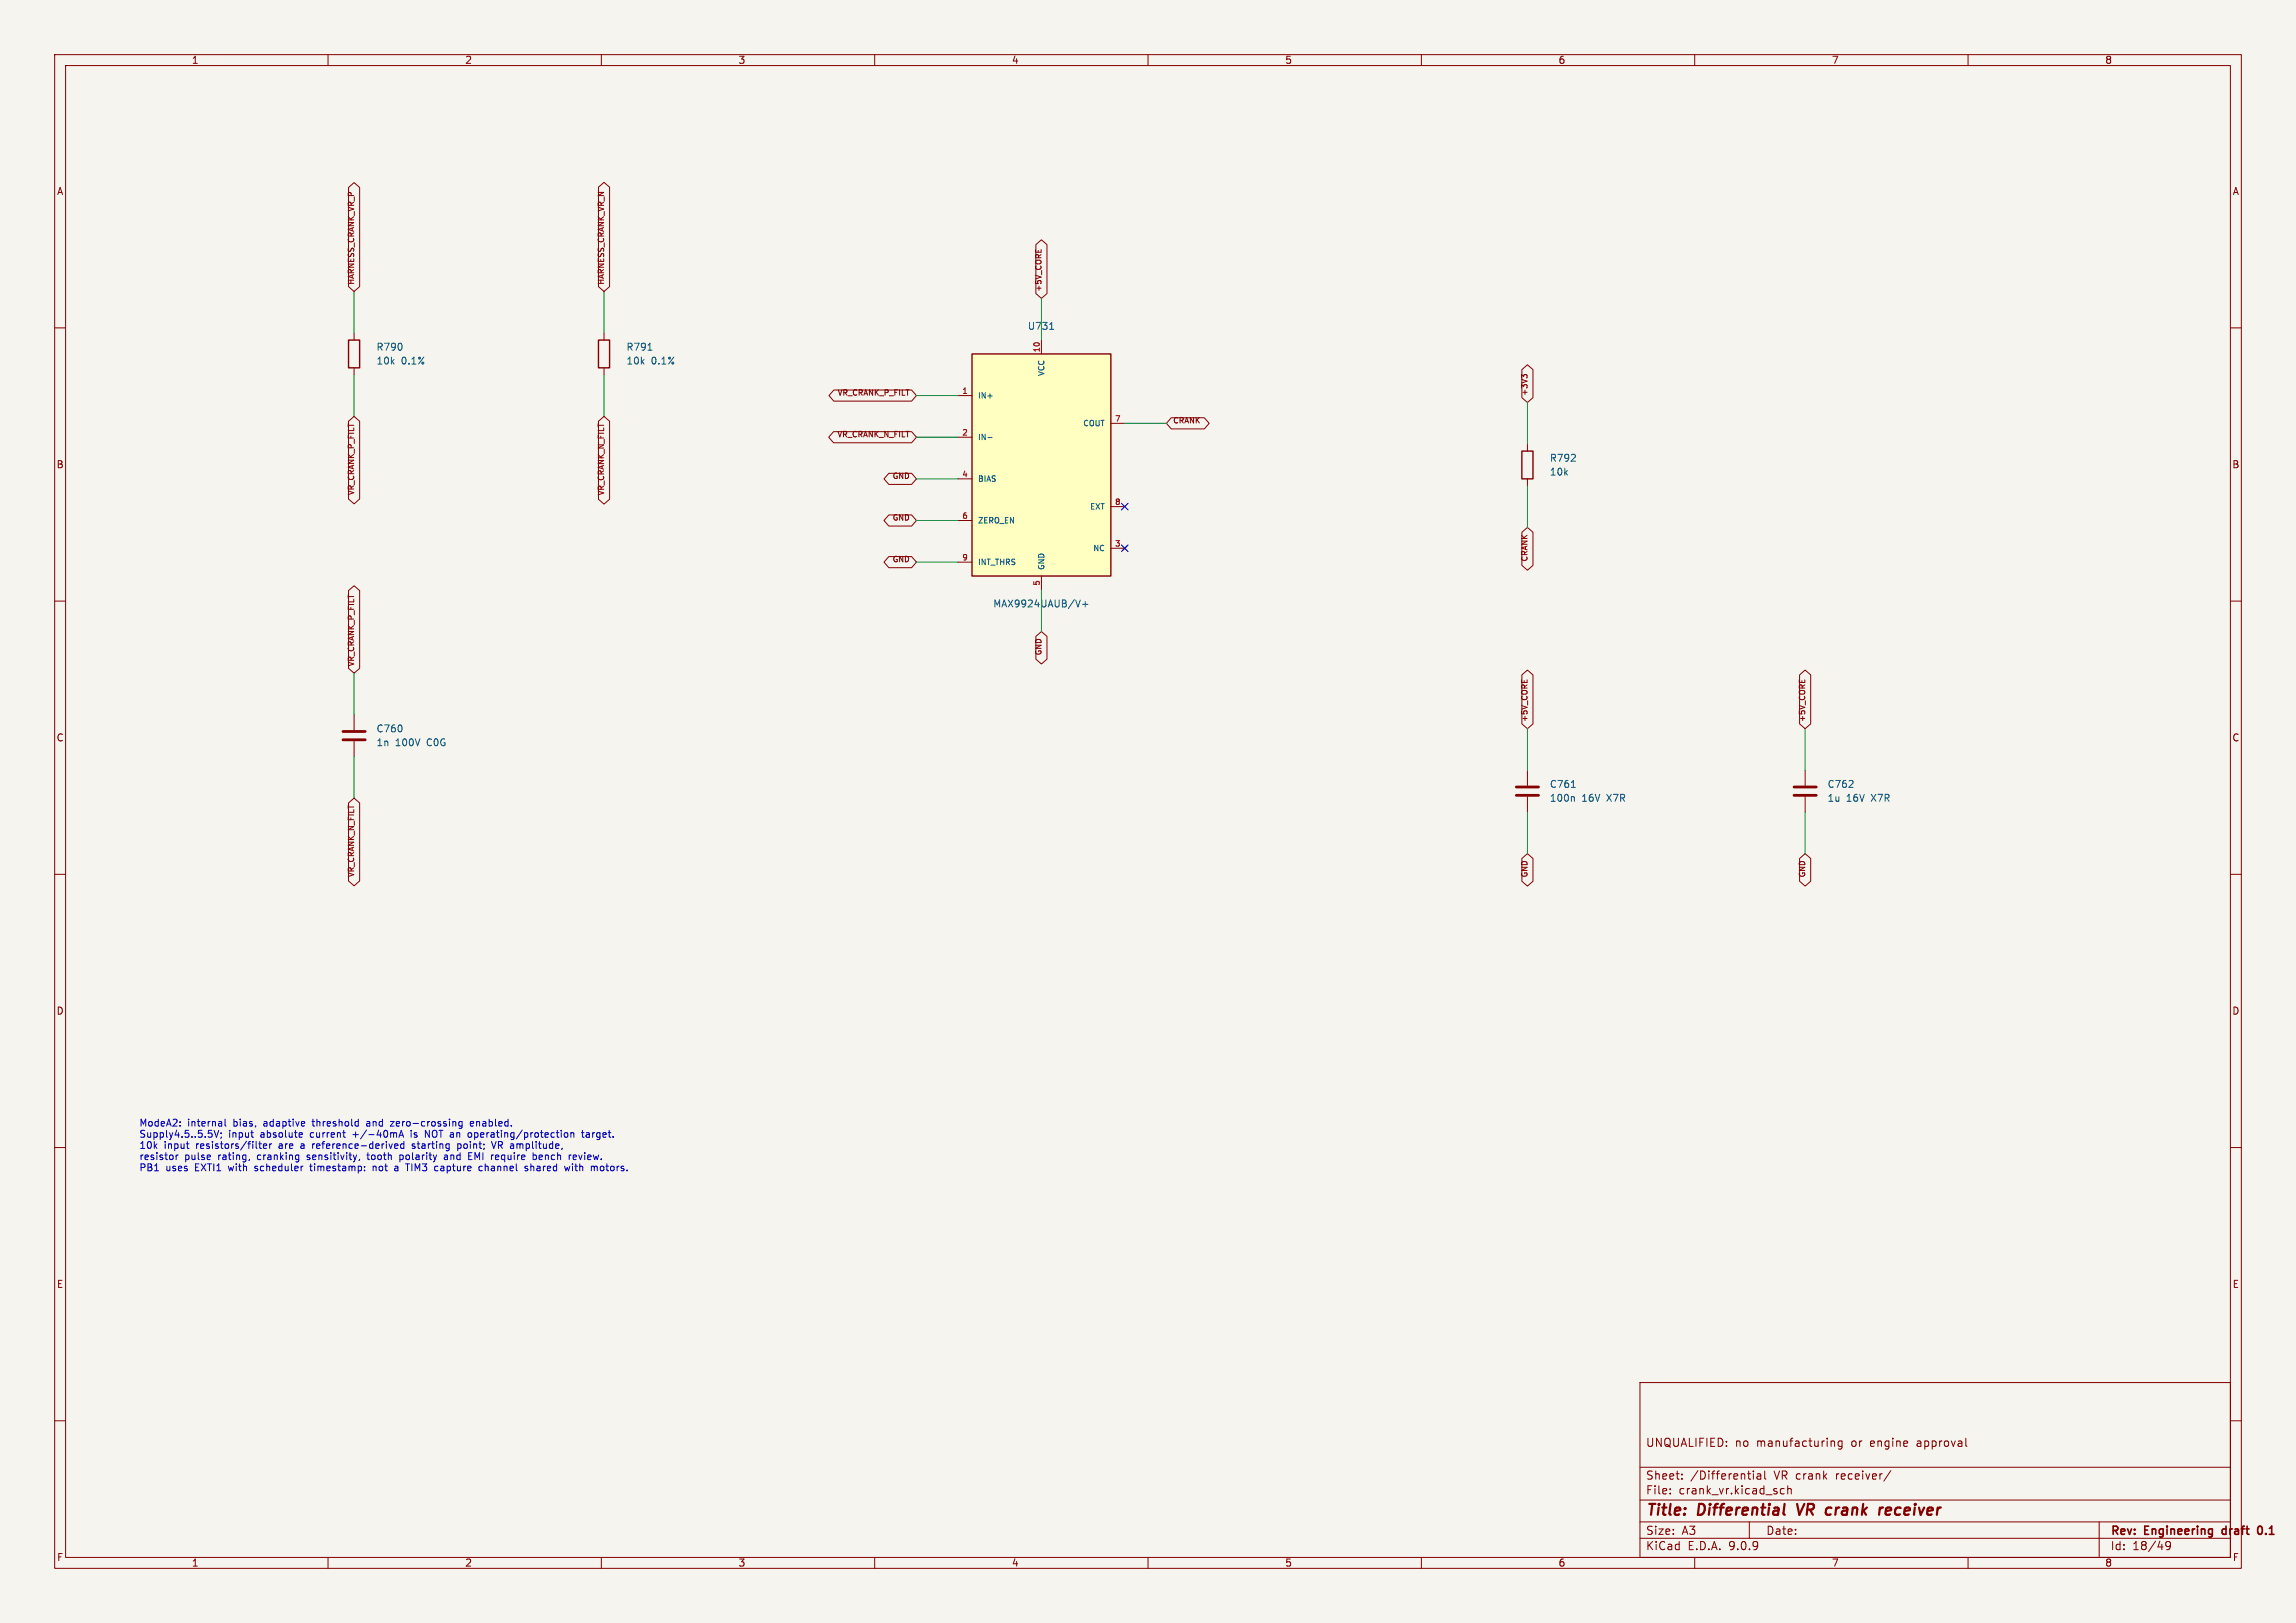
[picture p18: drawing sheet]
<svg xmlns="http://www.w3.org/2000/svg" width="420mm" height="297mm" viewBox="0 0 420 297" stroke-linecap="round" stroke-linejoin="round" font-family="sans-serif">
<defs><g id="words">
<g font-size="2.8" fill="#840000">
<text x="301" y="277.9">Title:</text>
<text x="310.6" y="277.9">Differential</text>
<text x="329.6" y="277.9">VR</text>
<text x="335.7" y="277.9">crank</text>
<text x="346.2" y="277.9">receiver</text>
</g>
<g font-size="2.1" fill="#840000">
<text x="301" y="265">UNQUALIFIED:</text>
<text x="317.4" y="265">no</text>
<text x="321.4" y="265">manufacturing</text>
<text x="338.8" y="265">or</text>
<text x="342.4" y="265">engine</text>
<text x="351.1" y="265">approval</text>
<text x="301" y="273.7">File:</text>
<text x="301" y="271">Sheet:</text>
<text x="307.1" y="273.7">crank_vr.kicad_sch</text>
<text x="309.2" y="271">/Differential</text>
<text x="324.6" y="271">VR crank</text>
<text x="336.1" y="271">receiver/</text>
<text x="301" y="281.1">Size:</text>
<text x="307.6" y="281.1">A3</text>
<text x="323" y="281.1">Date:</text>
<text x="386" y="281.3">Rev:</text>
<text x="392.4" y="281.3">Engineering</text>
<text x="407.2" y="281.3">draft</text>
<text x="414.3" y="281.3">0.1</text>
<text x="301" y="283.9">KiCad</text>
<text x="308.7" y="283.9">E.D.A.</text>
<text x="316.3" y="283.9">9.0.9</text>
<text x="386" y="283.9">Id:</text>
<text x="390.1" y="283.9">18/49</text>
</g>
<g font-size="1.8" fill="#840000">
<text x="35" y="11.9">1</text>
<text x="85" y="11.9">2</text>
<text x="135" y="11.9">3</text>
<text x="185" y="11.9">4</text>
<text x="235" y="11.9">5</text>
<text x="285" y="11.9">6</text>
<text x="335" y="11.9">7</text>
<text x="385" y="11.9">8</text>
<text x="10.3" y="35.9">A</text>
<text x="408.3" y="35.9">A</text>
<text x="10.3" y="85.9">B</text>
<text x="408.2" y="85.9">B</text>
<text x="10.3" y="135.9">C</text>
<text x="408.2" y="135.9">C</text>
<text x="10.3" y="185.9">D</text>
<text x="408.2" y="185.9">D</text>
<text x="10.3" y="235.9">E</text>
<text x="408.3" y="235.9">E</text>
<text x="10.3" y="285.9">F</text>
<text x="35" y="286.9">1</text>
<text x="85" y="286.9">2</text>
<text x="135" y="286.9">3</text>
<text x="185" y="286.9">4</text>
<text x="235" y="286.9">5</text>
<text x="285" y="286.9">6</text>
<text x="335" y="286.9">7</text>
<text x="385" y="286.9">8</text>
<text x="408.3" y="285.9">F</text>
</g>
<g font-size="1.8" fill="#006464">
<text x="68.8" y="64.4">R790</text>
<text x="114.5" y="64.4">R791</text>
<text x="187.9" y="60.6">U731</text>
<text x="68.8" y="66.9">10k</text>
<text x="73.4" y="66.9">0.1%</text>
<text x="114.5" y="66.9">10k</text>
<text x="119.1" y="66.9">0.1%</text>
<text x="283.4" y="84.7">R792</text>
<text x="283.4" y="87.2">10k</text>
<text x="181.6" y="111.4">MAX9924UAUB/V+</text>
<text x="68.8" y="134.2">C760</text>
<text x="68.8" y="136.8">1n</text>
<text x="72.3" y="136.8">100V</text>
<text x="78.2" y="136.8">C0G</text>
<text x="283.4" y="144.4">C761</text>
<text x="283.4" y="146.9">100n</text>
<text x="289.4" y="146.9">16V</text>
<text x="294" y="146.9">X7R</text>
<text x="334.2" y="144.4">C762</text>
<text x="334.2" y="146.9">1u</text>
<text x="337.7" y="146.9">16V</text>
<text x="342.4" y="146.9">X7R</text>
</g>
<g font-size="1.8" fill="#0000c2">
<text x="25.4" y="206.5">ModeA2:</text>
<text x="25.4" y="208.5">Supply4.5..5.5V;</text>
<text x="34.3" y="206.5">internal</text>
<text x="41.8" y="208.5">input</text>
<text x="42.8" y="206.5">bias,</text>
<text x="47.8" y="208.5">absolute</text>
<text x="48.5" y="206.5">adaptive</text>
<text x="57" y="208.5">current</text>
<text x="57.7" y="206.5">threshold</text>
<text x="65" y="208.5">+/-40mA</text>
<text x="67.7" y="206.5">and</text>
<text x="72.3" y="206.5">zero-crossing</text>
<text x="75.8" y="208.5">is</text>
<text x="78.6" y="208.5">NOT an</text>
<text x="86.9" y="208.5">operating/protection</text>
<text x="87.1" y="206.5">enabled.</text>
<text x="108" y="208.5">target.</text>
<text x="25.4" y="210.6">10k</text>
<text x="25.4" y="212.6">resistor</text>
<text x="25.4" y="214.7">PB1</text>
<text x="30" y="210.6">input</text>
<text x="30.3" y="214.7">uses</text>
<text x="33.8" y="212.6">pulse</text>
<text x="35.8" y="214.7">EXTI1</text>
<text x="36" y="210.6">resistors/filter</text>
<text x="40" y="212.6">rating,</text>
<text x="42.1" y="214.7">with</text>
<text x="47.1" y="214.7">scheduler</text>
<text x="47.4" y="212.6">cranking</text>
<text x="51.3" y="210.6">are</text>
<text x="55.5" y="210.6">a</text>
<text x="56.6" y="212.6">sensitivity,</text>
<text x="57.4" y="214.7">timestamp:</text>
<text x="57.8" y="210.6">reference-derived</text>
<text x="67.9" y="212.6">tooth</text>
<text x="69.1" y="214.7">not</text>
<text x="74" y="212.6">polarity</text>
<text x="75.6" y="214.7">TIM3</text>
<text x="76.3" y="210.6">starting</text>
<text x="81" y="214.7">capture</text>
<text x="82.3" y="212.6">and</text>
<text x="84.8" y="210.6">point;</text>
<text x="87" y="212.6">EMI require</text>
<text x="89.3" y="214.7">channel</text>
<text x="91.3" y="210.6">VR amplitude,</text>
<text x="97.9" y="214.7">shared</text>
<text x="99.2" y="212.6">bench</text>
<text x="105.4" y="214.7">with</text>
<text x="106" y="212.6">review.</text>
<text x="110.4" y="214.7">motors.</text>
</g>
<g font-size="1.4" fill="#840000">
<text x="64.8" y="52.2" transform="rotate(-90 64.8 52.2)">HARNESS_CRANK_VR_P</text>
<text x="110.6" y="52.2" transform="rotate(-90 110.6 52.2)">HARNESS_CRANK_VR_N</text>
<text x="190.6" y="53.5" transform="rotate(-90 190.6 53.5)">+5V_CORE</text>
<text x="153.1" y="72.5">VR_CRANK_P_FILT</text>
<text x="214.5" y="77.5">CRANK</text>
<text x="279.5" y="72.5" transform="rotate(-90 279.5 72.5)">+3V3</text>
<text x="153" y="80.1">VR_CRANK_N_FILT</text>
<text x="163.1" y="87.7">GND</text>
<text x="64.8" y="90.8" transform="rotate(-90 64.8 90.8)">VR_CRANK_P_FILT</text>
<text x="110.6" y="90.8" transform="rotate(-90 110.6 90.8)">VR_CRANK_N_FILT</text>
<text x="163.1" y="95.3">GND</text>
<text x="163.1" y="102.9">GND</text>
<text x="279.5" y="102.9" transform="rotate(-90 279.5 102.9)">CRANK</text>
<text x="64.8" y="122" transform="rotate(-90 64.8 122)">VR_CRANK_P_FILT</text>
<text x="190.6" y="120.1" transform="rotate(-90 190.6 120.1)">GND</text>
<text x="279.5" y="132.2" transform="rotate(-90 279.5 132.2)">+5V_CORE</text>
<text x="330.3" y="132.2" transform="rotate(-90 330.3 132.2)">+5V_CORE</text>
<text x="64.8" y="160.7" transform="rotate(-90 64.8 160.7)">VR_CRANK_N_FILT</text>
<text x="279.5" y="160.7" transform="rotate(-90 279.5 160.7)">GND</text>
<text x="330.3" y="160.7" transform="rotate(-90 330.3 160.7)">GND</text>
</g>
<g font-size="1.4" fill="#a90000">
<text x="190.2" y="64.6" transform="rotate(-90 190.2 64.6)">10</text>
<text x="175.9" y="72.1">1</text>
<text x="203.9" y="77.2">7</text>
<text x="175.9" y="79.8">2</text>
<text x="175.9" y="87.4">4</text>
<text x="175.9" y="95">6</text>
<text x="203.9" y="92.5">8</text>
<text x="203.9" y="100.1">3</text>
<text x="175.9" y="102.6">9</text>
<text x="190.2" y="107.3" transform="rotate(-90 190.2 107.3)">5</text>
</g>
<g font-size="1.4" fill="#006464">
<text x="191.2" y="68.9" transform="rotate(-90 191.2 68.9)">VCC</text>
<text x="178.8" y="73.1">IN+</text>
<text x="178.8" y="80.7">IN-</text>
<text x="198" y="78.2">COUT</text>
<text x="178.8" y="88.4">BIAS</text>
<text x="178.8" y="96">ZERO_EN</text>
<text x="199.3" y="93.4">EXT</text>
<text x="199.8" y="101.1">NC</text>
<text x="178.8" y="103.6">INT_THRS</text>
<text x="191.2" y="104.4" transform="rotate(-90 191.2 104.4)">GND</text>
</g>
</g></defs>
<path d="M0 0h420v297h-420z" fill="#f5f4ef" stroke="#f5f4ef" stroke-width=".18"/>
<g fill="none" stroke="#840000" stroke-width=".18">
<path d="M10 10h400v277h-400zM12 12h396v273h-396zM60 10v2M110 10v2M160 10v2M210 10v2M260 10v2M310 10v2M360 10v2M10 60h2M64.8 61v1.2M64.8 67.3v1.3"/>
<path d="M110.5 61v1.2M110.5 67.3v1.3M408 60h2M279.4 81.3v1.3M279.4 87.6v1.3M10 110h2M408 110h2M64.8 130.8v2.8M64.8 135.6v2.8M10 160h2M279.4 141v2.8M279.4 145.8v2.8"/>
<path d="M330.2 141v2.8M330.2 145.8v2.8M408 160h2M10 210h2M408 210h2M300 253h108v32h-108zM10 260h2M300 278.5h108M300 274.5h108M300 268.5h108M305.5 273.2v.2M305.5 272.5v.1"/>
<path d="M307.7 270.5v.2M307.7 269.8v.1M320 278.5v3M320.7 269.2v.1M320.7 269.7v1M321.4 269.8h.6l.1 .9M322.1 270l-.5 .1a.29 .29 0 0 0-.2 .3 .29 .29 0 0 0 .2 .3l.5-.1M322.8 269.2v1.3l.2 .2M326.4 272.5l-.5-.1-.2 .3v.4l.1 .2h.6M327 272.5l.2-.1 .4 .1 .1 .9M327 271.9v1.5M335.2 263.7h.2l.2 .2v.8"/>
<path d="M336.9 263.8l-.4-.1-.3 .3v.4l.2 .2h.5M336.9 263.7v1.2l-.2 .3-.4-.1M345.9 269.1l-1.3 1.9M359.7 264.6l.1 .1M384 278.5v6.5M408 260h2M60 285v2M110 285v2M160 285v2M210 285v2M260 285v2M300 281.5h108"/>
<path d="M310 285v2M360 285v2M396.2 282.4v.3l.2 .3h.3l.3-.3M397 282.4a1 1 0 0 1-.4 1.2h-.3"/>
</g>
<path d="M406.5 279.9v.7M413.7 279.4l-.2-.1a.8 .8 0 0 0-.5 .7 .8 .8 0 0 0 .5 .8l.2-.2" fill="none" stroke="#840000" stroke-width=".3"/>
<path d="M326.3 277.1l.2 .1M326.4 275.2l-.2 1.7M328.7 275.2l.4 2M334.5 275.9l.5 .1M334.9 277.1l-.6 .1M344.3 275.9h.2M345.7 275.9l-.6 .1-.2 .9 .2 .3h.4M345.9 276.3l-1 .2" fill="none" stroke="#840000" stroke-width=".4"/>
<path d="M62.7 133.9h4.1M62.7 135.4h4.1M277.4 144h4M277.4 145.5h4M328.2 144h4M328.2 145.5h4" fill="none" stroke="#840000" stroke-width=".51"/>
<path d="M63.8 62.2h2v5.1h-2zM109.5 62.2h2v5.1h-2zM278.4 82.6h2v5h-2z" fill="none" stroke="#840000" stroke-width=".25"/>
<path d="M118.5 64.1h.8M287.4 144.1h.8M287.8 145.8l.2 .2v.6" fill="none" stroke="#006464" stroke-width=".18"/>
<path d="M177.8 64.8h25.4v40.6h-25.4z" fill="#ffffc2"/>
<path d="M177.8 64.8h25.4v40.6h-25.4z" fill="none" stroke="#840000" stroke-width=".25"/>
<g fill="none" stroke="#840000" stroke-width=".18">
<path d="M63.8 34.3l1-.9 1 .9v18.2l-1 .8-1-.8zM109.5 34.3l1-.9 1 .9v18.2l-1 .8-1-.8zM189.5 44.8l1-.9 1 .9v8.9l-1 .9-1-.9zM63.8 77.1l1-.9 1 .9v14.2l-1 .9-1-.9zM109.5 77.1l1-.9 1 .9v14.3l-1 .9-1-.9zM152.5 79h14.3l.8 1-.8 1h-14.3l-.9-1zM152.5 71.4h14.3l.8 1-.8 1h-14.3l-.9-1zM175.3 72.4h2.5M190.5 62.2v2.6M203.2 77.5h2.5M214.2 76.5h6.1l.9 1-.9 1h-6.1l-.8-1zM278.4 67.6l1-.8 1 .8v5.2l-1 .9-1-.9z"/>
<path d="M278.7 68.9l-.4-.4v.7M278.7 68.7l.2-.2h.2l.2 .2M162.6 86.6h4.2l.8 1-.8 1h-4.2l-.9-1zM162.6 94.2h4.2l.8 1.1-.8 1h-4.2l-.9-1zM175.3 80h2.5M175.3 87.6h2.5M175.3 95.3h2.5M203.2 92.7h2.5M205.4 99.9l.7 .8M206.1 99.9l-.7 .8M278.4 97.4l1-.9 1 .9v6.1l-1 .8-1-.8zM63.8 108.1l1-.9 1 .9v14.2l-1 .9-1-.9z"/>
<path d="M162.6 101.9h4.2l.8 1-.8 1h-4.2l-.9-1zM175.3 102.9h2.5M189.5 116.5l1-.9 1 .9v4.1l-1 .9-1-.9zM190.5 105.4v2.6M203.2 100.3h2.5M278.4 123.5l1-.9 1 .9v9l-1 .9-1-.9zM329.2 123.5l1-.9 1 .9v9l-1 .9-1-.9zM63.8 146.9l1-.8 1 .8v14.3l-1 .9-1-.9zM278.4 157.1l1-.9 1 .9v4.2l-1 .9-1-.9zM329.2 157.1l1-.9 1 .9v4.2l-1 .9-1-.9z"/>
</g>
<path d="M192 60.3h.7M180.7 80.1h.8M197.6 109.8l-.4 1.3M198 110.6h1M198.5 110.1v1" fill="none" stroke="#006464" stroke-width=".18"/>
<g fill="none" stroke="#009600" stroke-width=".18">
<path d="M64.8 53.3v7.7M110.5 53.3v7.7M190.5 54.6v7.6M64.8 68.6v7.6M110.5 68.6v7.6M167.6 72.4h7.7M205.7 77.5h7.7M279.4 73.7v7.6M167.6 95.3h7.7M167.6 87.6h7.7M167.6 80h7.7M279.4 88.9v7.6"/>
<path d="M167.6 102.9h7.7M190.5 108v7.6M64.8 123.2v7.6M64.8 138.4v7.7M279.4 133.4v7.6M330.2 133.4v7.6M279.4 148.6v7.6M330.2 148.6v7.6"/>
</g>
<path d="M205.1 92.1l1.2 1.2M205.1 99.7l1.2 1.2M206.3 92.1l-1.2 1.2M206.3 99.7l-1.2 1.2" fill="none" stroke="#000084" stroke-width=".18"/>
<g fill="none" stroke="#0000c2" stroke-width=".18">
<path d="M32.2 211.4v.8M32.3 211.5l-.1 .1M32.9 206v.1M32.9 205.3v.1M34.3 210.1l.3 .1M39.2 206.8l.4 1.3 .4-1.3M40.4 207.3v.2M40.5 208.1l-.1 .2M41.2 204.8v1.1l.1 .2M45.6 212.1l-.1 .3M46.1 208.1h.3M47.3 209.3h.5"/>
<path d="M47.5 208.9v1.1l.3 .2M48.2 209.7l.6-.1-.1-.2-.3-.1-.2 .2v.6h.5M49.3 209.3v.9M49.7 209.3l-.4 .3M54.5 211.4h.1M54.6 211.4v1l-.1 .2M54.6 212.1l-.1 .1M55.3 208.1h-.4M55.3 207.5v.1l-.6 .1M55.3 213.4h.1M56.8 213l.1 1.2M57.2 209.3v.9"/>
<path d="M57.4 209.3l-.2 .3M62.7 207.3h.5M63.1 208.1h.1M65.4 205.2l.1 .1M65.5 204.8v1.3M65.5 206l-.1 .1M65.8 212.1l-.1 .3M66.7 214.1v.2M66.7 213.5v.1M67.1 211.4h.5M67.2 205.2l-.1 .1M67.2 205.6l-.2 .2 .2 .3"/>
<path d="M67.3 210.9v1.2M68.3 213.4v.9M68.6 213.4l-.3 .1M71.4 205.2h.7l-.7 .9h.7M72.2 209.7l.6-.1-.1-.2-.3-.1-.2 .2v.6h.5M72.2 213.5h.5l.1 .8M72.6 207.5v.6M72.8 213.7l-.4 .1-.2 .1 .2 .4 .4-.1M73 208.1l.4-1.3 .4 1.3M73.1 207.8h.6M73.2 211.4v1.2M73.2 212.1l.3 .1"/>
<path d="M73.5 211.4h-.3M73.9 209.4l-.4-.1-.2 .3 .1 .5h.5M73.9 208.9v1.3M74.5 213v1.3M75.2 207.3v.8M75.4 210.1l.4 .1M75.8 209.3l-.4 .2 .1 .2h.3M77.8 208.1v-1.3l.7 1.3M81.9 211.7h-.5l-.1 .2 .1 .3 .5-.1M83.7 209.4l.4-.1 .2 .1M83.7 209.3v1.3M84.3 210l-.2 .2-.4-.1"/>
<path d="M84.5 205.3l-.3-.1-.3 .3 .1 .5h.5M84.5 205.2v1.1l-.2 .2-.3-.1M85.7 212.2h.6M85.9 207.3h.3l.1 .2-.1 .5-.3 .1M86.6 205.3l-.4-.1-.2 .2 .1 .6h.5M86.6 205.5l-.6 .1M87.7 213.5v.6l.2 .2 .3-.1M89.9 208.9l.4 1.3 .5-1.3M96 213.6l.1 .2 .5 .2-.2 .3-.4-.1M97.1 213v1.3M97.3 213.4h.2M97.5 210.9v1.3"/>
<path d="M98.1 211.5v.6l-.2 .1-.4-.1M98.6 211.5l.1 .6M99.2 211.7l-.6 .1M103.3 207.4l.2-.1 .3 .1 .1 .5-.1 .2h-.3l-.2-.1zM104.2 213.4l-.2 .9-.2-.7M104.4 211.4h.1M104.4 207.4l.2-.1h.3l.1 .8M104.4 207.3v.8M104.7 213v.1M104.7 213.4v.9M104.8 211.8l.6-.1v-.3h-.4l-.2 .1 .1 .6h.5M106.4 207.3h.4"/>
<path d="M106.5 206.8v1.1l.3 .2M107.4 207.3h-.1M107.4 207.6l-.2 .2 .2 .3M109.1 213.4l.2 .2v.7M109.9 213.5l-.1 .1 .1 .6"/>
</g>
<use href="#words"/>
</svg>
